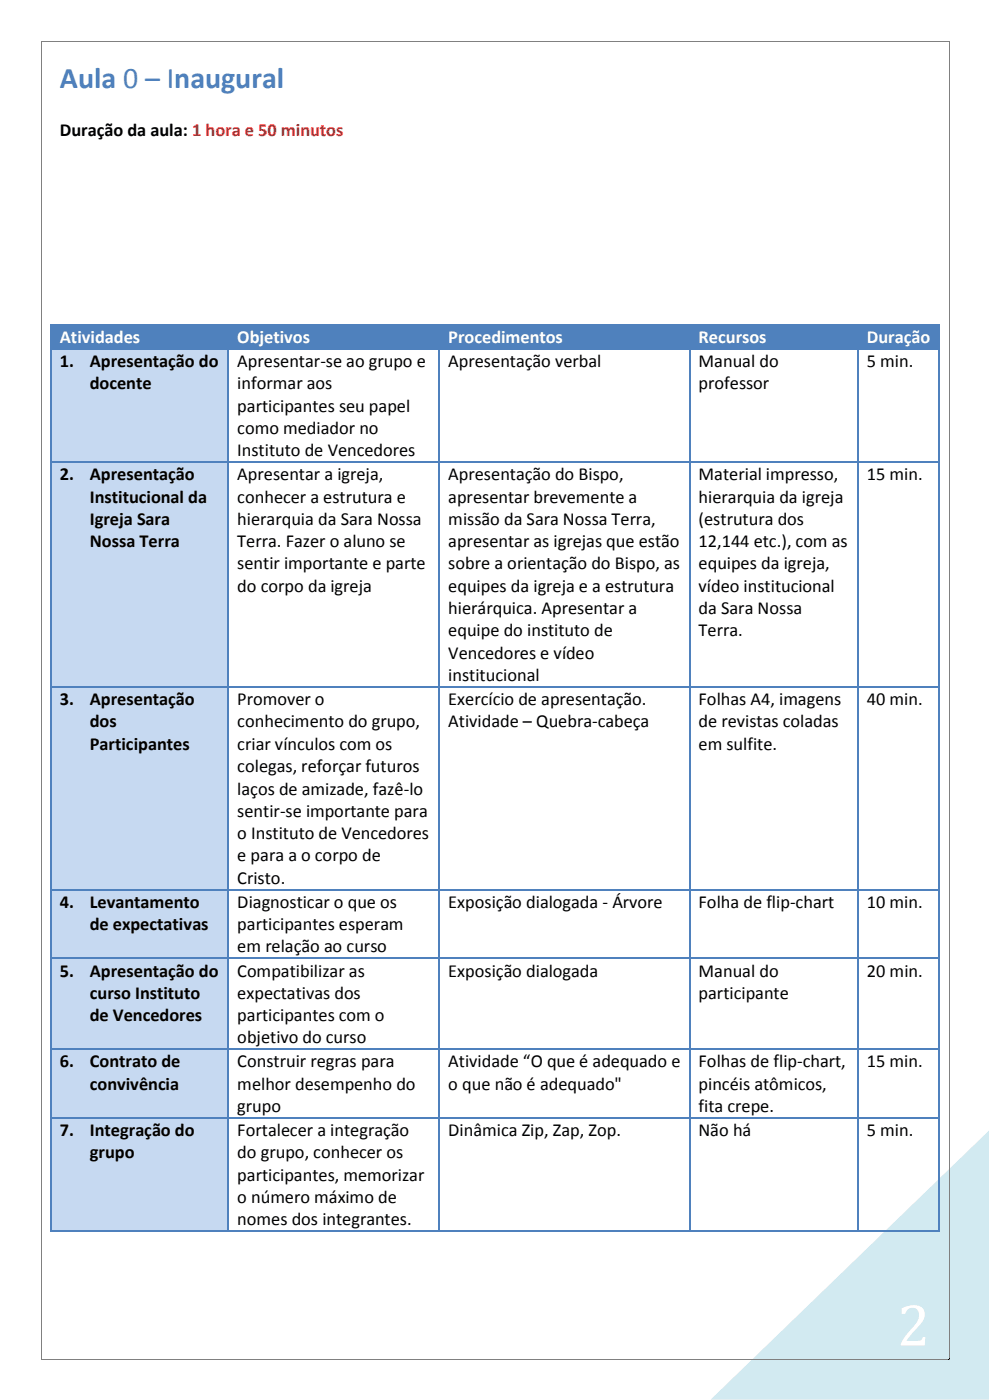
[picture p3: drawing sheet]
<svg xmlns="http://www.w3.org/2000/svg" width="210mm" height="297mm" viewBox="0 0 210 297" stroke-linecap="round" stroke-linejoin="round" font-family="sans-serif">
<defs><g id="words">
<text font-size="12.7" fill="#fff" x="190.3" y="285.5">2</text>
<text font-size="6.3" fill="#4f81bd" x="12.7" y="18.8">Aula 0 – Inaugural</text>
<g font-size="3.9">
<text x="12.7" y="28.8">Duração da aula: 1 hora e 50 minutos</text>
<text x="12.7" y="77.8">1.</text>
<text x="19" y="77.8">Apresentação do</text>
<text x="50.3" y="77.8">Apresentar-se ao grupo e</text>
<text x="95.1" y="77.8">Apresentação verbal</text>
<text x="148.2" y="77.8">Manual do</text>
<text x="183.9" y="77.8">5 min.</text>
<text x="19" y="82.6">docente</text>
<text x="50.3" y="82.6">informar aos</text>
<text x="148.2" y="82.6">professor</text>
<text x="50.3" y="87.3">participantes seu papel</text>
<text x="50.3" y="92.1">como mediador no</text>
<text x="12.7" y="101.9">2.</text>
<text x="19" y="101.9">Apresentação</text>
<text x="50.3" y="96.8">Instituto de Vencedores</text>
<text x="50.3" y="101.9">Apresentar a igreja,</text>
<text x="95.1" y="101.9">Apresentação do Bispo,</text>
<text x="148.2" y="101.9">Material impresso,</text>
<text x="183.9" y="101.9">15 min.</text>
<text x="19" y="106.6">Institucional da</text>
<text x="50.3" y="106.6">conhecer a estrutura e</text>
<text x="95.1" y="106.6">apresentar brevemente a</text>
<text x="148.2" y="106.6">hierarquia da igreja</text>
<text x="19" y="111.4">Igreja Sara</text>
<text x="50.3" y="111.4">hierarquia da Sara Nossa</text>
<text x="95.1" y="111.4">missão da Sara Nossa Terra,</text>
<text x="148.2" y="111.4">(estrutura dos</text>
<text x="19" y="116.1">Nossa Terra</text>
<text x="50.3" y="116.1">Terra. Fazer o aluno se</text>
<text x="95.1" y="116.1">apresentar as igrejas que estão</text>
<text x="148.2" y="116.1">12,144 etc.), com as</text>
<text x="50.3" y="120.8">sentir importante e parte</text>
<text x="50.3" y="125.5">do corpo da igreja</text>
<text x="95.1" y="120.8">sobre a orientação do Bispo, as</text>
<text x="95.1" y="125.5">equipes da igreja e a estrutura</text>
<text x="148.2" y="120.8">equipes da igreja,</text>
<text x="148.2" y="125.5">vídeo institucional</text>
<text x="95.1" y="130.3">hierárquica. Apresentar a</text>
<text x="148.2" y="130.3">da Sara Nossa</text>
<text x="95.1" y="135">equipe do instituto de</text>
<text x="148.2" y="135">Terra.</text>
<text x="95.1" y="139.8">Vencedores e vídeo</text>
<text x="12.7" y="149.6">3.</text>
<text x="19" y="149.6">Apresentação</text>
<text x="50.3" y="149.6">Promover o</text>
<text x="95.1" y="144.5">institucional</text>
<text x="95.1" y="149.6">Exercício de apresentação.</text>
<text x="148.2" y="149.6">Folhas A4, imagens</text>
<text x="183.9" y="149.6">40 min.</text>
<text x="19" y="154.3">dos</text>
<text x="50.3" y="154.3">conhecimento do grupo,</text>
<text x="95.1" y="154.3">Atividade – Quebra-cabeça</text>
<text x="148.2" y="154.3">de revistas coladas</text>
<text x="19" y="159.1">Participantes</text>
<text x="50.3" y="159.1">criar vínculos com os</text>
<text x="148.2" y="159.1">em sulfite.</text>
<text x="50.3" y="163.8">colegas, reforçar futuros</text>
<text x="50.3" y="168.6">laços de amizade, fazê-lo</text>
<text x="50.3" y="173.3">sentir-se importante para</text>
<text x="50.3" y="178">o Instituto de Vencedores</text>
<text x="50.3" y="182.7">e para a o corpo de</text>
<text x="50.3" y="187.5">Cristo.</text>
<text x="12.7" y="192.6">4.</text>
<text x="19" y="192.6">Levantamento</text>
<text x="19" y="197.3">de expectativas</text>
<text x="50.3" y="192.6">Diagnosticar o que os</text>
<text x="50.3" y="197.3">participantes esperam</text>
<text x="95.1" y="192.6">Exposição dialogada - Árvore</text>
<text x="148.2" y="192.6">Folha de flip-chart</text>
<text x="183.9" y="192.6">10 min.</text>
<text x="50.3" y="202">em relação ao curso</text>
<text x="12.7" y="207.2">5.</text>
<text x="19" y="207.2">Apresentação do</text>
<text x="50.3" y="207.2">Compatibilizar as</text>
<text x="95.1" y="207.2">Exposição dialogada</text>
<text x="148.2" y="207.2">Manual do</text>
<text x="183.9" y="207.2">20 min.</text>
<text x="19" y="211.9">curso Instituto</text>
<text x="50.3" y="211.9">expectativas dos</text>
<text x="148.2" y="211.9">participante</text>
<text x="19" y="216.6">de Vencedores</text>
<text x="50.3" y="216.6">participantes com o</text>
<text x="50.3" y="221.4">objetivo do curso</text>
<text x="12.7" y="226.4">6.</text>
<text x="19" y="226.4">Contrato de</text>
<text x="50.3" y="226.4">Construir regras para</text>
<text x="95.1" y="226.4">Atividade “O que é adequado e</text>
<text x="148.2" y="226.4">Folhas de flip-chart,</text>
<text x="183.9" y="226.4">15 min.</text>
<text x="19" y="231.2">convivência</text>
<text x="50.3" y="231.2">melhor desempenho do</text>
<text x="95.1" y="231.2">o que não é adequado&quot;</text>
<text x="148.2" y="231.2">pincéis atômicos,</text>
<text x="50.3" y="235.9">grupo</text>
<text x="148.2" y="235.9">fita crepe.</text>
<text x="12.7" y="241">7.</text>
<text x="19" y="241">Integração do</text>
<text x="19" y="245.7">grupo</text>
<text x="50.3" y="241">Fortalecer a integração</text>
<text x="50.3" y="245.7">do grupo, conhecer os</text>
<text x="95.1" y="241">Dinâmica Zip, Zap, Zop.</text>
<text x="148.2" y="241">Não há</text>
<text x="183.9" y="241">5 min.</text>
<text x="50.3" y="250.5">participantes, memorizar</text>
<text x="50.3" y="255.2">o número máximo de</text>
<text x="50.3" y="260">nomes dos integrantes.</text>
</g>
<g font-size="3.9" fill="#fff">
<text x="12.7" y="72.7">Atividades</text>
<text x="50.3" y="72.7">Objetivos</text>
<text x="95.1" y="72.7">Procedimentos</text>
<text x="148.2" y="72.7">Recursos</text>
<text x="183.9" y="72.7">Duração</text>
</g>
</g></defs>
<path d="M150.7 296.9l59.1-57v57z" fill="#d2eaf1"/>
<g fill="#4f81bd">
<path d="M11 69.1h1.7v4.7h-1.7z" fill-rule="evenodd"/>
<path d="M46.5 69.1h1.9v4.7h-1.9z" fill-rule="evenodd"/>
<path d="M12.7 69.1h33.8v4.7h-33.8z" fill-rule="evenodd"/>
<path d="M48.6 69.1h1.7v4.7h-1.7z" fill-rule="evenodd"/>
<path d="M91.3 69.1h1.7v4.7h-1.7z" fill-rule="evenodd"/>
<path d="M50.3 69.1h41v4.7h-41z" fill-rule="evenodd"/>
<path d="M93.2 69.1h1.9v4.7h-1.9z" fill-rule="evenodd"/>
<path d="M144.4 69.1h1.9v4.7h-1.9z" fill-rule="evenodd"/>
<path d="M95.1 69.1h49.3v4.7h-49.3z" fill-rule="evenodd"/>
<path d="M146.5 69.1h1.7v4.7h-1.7z" fill-rule="evenodd"/>
<path d="M180.1 69.1h1.7v4.7h-1.7z" fill-rule="evenodd"/>
<path d="M148.2 69.1h31.9v4.7h-31.9z" fill-rule="evenodd"/>
<path d="M182 69.1h1.9v4.7h-1.9z" fill-rule="evenodd"/>
<path d="M197.4 69.1h1.7v4.7h-1.7z" fill-rule="evenodd"/>
<path d="M183.9 69.1h13.5v4.7h-13.5z" fill-rule="evenodd"/>
<path d="M10.6 68.7h.4v.4h-.4z" fill-rule="evenodd"/>
<path d="M10.6 68.7h.4v.4h-.4z" fill-rule="evenodd"/>
</g>
<path d="M11 68.9h37.3" fill="none" stroke="#4f81bd" stroke-width=".34"/>
<path d="M48.3 68.7h.3v.4h-.3z" fill-rule="evenodd" fill="#4f81bd"/>
<path d="M48.6 68.9h44.4" fill="none" stroke="#4f81bd" stroke-width=".34"/>
<path d="M93 68.7h.4v.4h-.4z" fill-rule="evenodd" fill="#4f81bd"/>
<path d="M93.4 68.9h52.7" fill="none" stroke="#4f81bd" stroke-width=".34"/>
<path d="M146.1 68.7h.4v.4h-.4z" fill-rule="evenodd" fill="#4f81bd"/>
<path d="M146.5 68.9h35.3" fill="none" stroke="#4f81bd" stroke-width=".34"/>
<path d="M181.8 68.7h.4v.4h-.4z" fill-rule="evenodd" fill="#4f81bd"/>
<path d="M182.2 68.9h16.9" fill="none" stroke="#4f81bd" stroke-width=".34"/>
<g fill="#4f81bd">
<path d="M199.1 68.7h.3v.4h-.3z" fill-rule="evenodd"/>
<path d="M199.1 68.7h.3v.4h-.3z" fill-rule="evenodd"/>
</g>
<path d="M10.8 69.1v4.7M48.4 69.1v4.7M93.2 69.1v4.7M146.3 69.1v4.7M182 69.1v4.7M199.3 69.1v4.7" fill="none" stroke="#4f81bd" stroke-width=".34"/>
<g fill="#c6d9f1">
<path d="M11 74.2h1.7v14.2h-1.7z" fill-rule="evenodd"/>
<path d="M46.5 74.2h1.9v14.2h-1.9z" fill-rule="evenodd"/>
<path d="M11 88.4h37.4v9.4h-37.4z" fill-rule="evenodd"/>
<path d="M12.7 74.2h33.8v4.7h-33.8z" fill-rule="evenodd"/>
<path d="M12.7 78.9h33.8v4.8h-33.8z" fill-rule="evenodd"/>
<path d="M12.7 83.7h33.8v4.7h-33.8z" fill-rule="evenodd"/>
</g>
<path d="M10.6 73.8h.4v.4h-.4z" fill-rule="evenodd" fill="#4f81bd"/>
<path d="M11 74h37.3" fill="none" stroke="#4f81bd" stroke-width=".34"/>
<path d="M48.3 73.8h.3v.4h-.3z" fill-rule="evenodd" fill="#4f81bd"/>
<path d="M48.6 74h44.4" fill="none" stroke="#4f81bd" stroke-width=".34"/>
<path d="M93 73.8h.4v.4h-.4z" fill-rule="evenodd" fill="#4f81bd"/>
<path d="M93.4 74h52.7" fill="none" stroke="#4f81bd" stroke-width=".34"/>
<path d="M146.1 73.8h.4v.4h-.4z" fill-rule="evenodd" fill="#4f81bd"/>
<path d="M146.5 74h35.3" fill="none" stroke="#4f81bd" stroke-width=".34"/>
<path d="M181.8 73.8h.4v.4h-.4z" fill-rule="evenodd" fill="#4f81bd"/>
<path d="M182.2 74h16.9" fill="none" stroke="#4f81bd" stroke-width=".34"/>
<path d="M199.1 73.8h.3v.4h-.3z" fill-rule="evenodd" fill="#4f81bd"/>
<path d="M10.8 74.2v23.6M48.4 74.2v23.6M93.2 74.2v23.6M146.3 74.2v23.6M182 74.2v23.6M199.3 74.2v23.6" fill="none" stroke="#4f81bd" stroke-width=".34"/>
<g fill="#c6d9f1">
<path d="M11 98.2h1.7v19h-1.7z" fill-rule="evenodd"/>
<path d="M46.5 98.2h1.9v19h-1.9z" fill-rule="evenodd"/>
<path d="M11 117.2h37.4v28.4h-37.4z" fill-rule="evenodd"/>
<path d="M12.7 98.2h33.8v4.8h-33.8z" fill-rule="evenodd"/>
<path d="M12.7 103h33.8v4.7h-33.8z" fill-rule="evenodd"/>
<path d="M12.7 107.7h33.8v4.7h-33.8z" fill-rule="evenodd"/>
<path d="M12.7 112.4h33.8v4.8h-33.8z" fill-rule="evenodd"/>
</g>
<path d="M10.6 97.8h.4v.4h-.4z" fill-rule="evenodd" fill="#4f81bd"/>
<path d="M11 98h37.3" fill="none" stroke="#4f81bd" stroke-width=".34"/>
<path d="M48.3 97.8h.3v.4h-.3z" fill-rule="evenodd" fill="#4f81bd"/>
<path d="M48.6 98h44.4" fill="none" stroke="#4f81bd" stroke-width=".34"/>
<path d="M93 97.8h.4v.4h-.4z" fill-rule="evenodd" fill="#4f81bd"/>
<path d="M93.4 98h52.7" fill="none" stroke="#4f81bd" stroke-width=".34"/>
<path d="M146.1 97.8h.4v.4h-.4z" fill-rule="evenodd" fill="#4f81bd"/>
<path d="M146.5 98h35.3" fill="none" stroke="#4f81bd" stroke-width=".34"/>
<path d="M181.8 97.8h.4v.4h-.4z" fill-rule="evenodd" fill="#4f81bd"/>
<path d="M182.2 98h16.9" fill="none" stroke="#4f81bd" stroke-width=".34"/>
<path d="M199.1 97.8h.3v.4h-.3z" fill-rule="evenodd" fill="#4f81bd"/>
<path d="M10.8 98.2v47.4M48.4 98.2v47.4M93.2 98.2v47.4M146.3 98.2v47.4M182 98.2v47.4M199.3 98.2v47.4" fill="none" stroke="#4f81bd" stroke-width=".34"/>
<g fill="#c6d9f1">
<path d="M11 145.9h1.7v14.3h-1.7z" fill-rule="evenodd"/>
<path d="M46.5 145.9h1.9v14.3h-1.9z" fill-rule="evenodd"/>
<path d="M11 160.2h37.4v28.4h-37.4z" fill-rule="evenodd"/>
<path d="M12.7 145.9h33.8v4.8h-33.8z" fill-rule="evenodd"/>
<path d="M12.7 150.7h33.8v4.7h-33.8z" fill-rule="evenodd"/>
<path d="M12.7 155.4h33.8v4.8h-33.8z" fill-rule="evenodd"/>
</g>
<path d="M10.6 145.6h.4v.3h-.4z" fill-rule="evenodd" fill="#4f81bd"/>
<path d="M11 145.8h37.3" fill="none" stroke="#4f81bd" stroke-width=".34"/>
<path d="M48.3 145.6h.3v.3h-.3z" fill-rule="evenodd" fill="#4f81bd"/>
<path d="M48.6 145.8h44.4" fill="none" stroke="#4f81bd" stroke-width=".34"/>
<path d="M93 145.6h.4v.3h-.4z" fill-rule="evenodd" fill="#4f81bd"/>
<path d="M93.4 145.8h52.7" fill="none" stroke="#4f81bd" stroke-width=".34"/>
<path d="M146.1 145.6h.4v.3h-.4z" fill-rule="evenodd" fill="#4f81bd"/>
<path d="M146.5 145.8h35.3" fill="none" stroke="#4f81bd" stroke-width=".34"/>
<path d="M181.8 145.6h.4v.3h-.4z" fill-rule="evenodd" fill="#4f81bd"/>
<path d="M182.2 145.8h16.9" fill="none" stroke="#4f81bd" stroke-width=".34"/>
<path d="M199.1 145.6h.3v.3h-.3z" fill-rule="evenodd" fill="#4f81bd"/>
<path d="M10.8 145.9v42.7M48.4 145.9v42.7M93.2 145.9v42.7M146.3 145.9v42.7M182 145.9v42.7M199.3 145.9v42.7" fill="none" stroke="#4f81bd" stroke-width=".34"/>
<g fill="#c6d9f1">
<path d="M11 188.9h1.7v9.5h-1.7z" fill-rule="evenodd"/>
<path d="M46.5 188.9h1.9v9.5h-1.9z" fill-rule="evenodd"/>
<path d="M11 198.4h37.4v4.8h-37.4z" fill-rule="evenodd"/>
<path d="M12.7 188.9h33.8v4.8h-33.8z" fill-rule="evenodd"/>
<path d="M12.7 193.7h33.8v4.7h-33.8z" fill-rule="evenodd"/>
</g>
<path d="M10.6 188.6h.4v.3h-.4z" fill-rule="evenodd" fill="#4f81bd"/>
<path d="M11 188.7h37.3" fill="none" stroke="#4f81bd" stroke-width=".34"/>
<path d="M48.3 188.6h.3v.3h-.3z" fill-rule="evenodd" fill="#4f81bd"/>
<path d="M48.6 188.7h44.4" fill="none" stroke="#4f81bd" stroke-width=".34"/>
<path d="M93 188.6h.4v.3h-.4z" fill-rule="evenodd" fill="#4f81bd"/>
<path d="M93.4 188.7h52.7" fill="none" stroke="#4f81bd" stroke-width=".34"/>
<path d="M146.1 188.6h.4v.3h-.4z" fill-rule="evenodd" fill="#4f81bd"/>
<path d="M146.5 188.7h35.3" fill="none" stroke="#4f81bd" stroke-width=".34"/>
<path d="M181.8 188.6h.4v.3h-.4z" fill-rule="evenodd" fill="#4f81bd"/>
<path d="M182.2 188.7h16.9" fill="none" stroke="#4f81bd" stroke-width=".34"/>
<path d="M199.1 188.6h.3v.3h-.3z" fill-rule="evenodd" fill="#4f81bd"/>
<path d="M10.8 188.9v14.3M48.4 188.9v14.3M93.2 188.9v14.3M146.3 188.9v14.3M182 188.9v14.3M199.3 188.9v14.3" fill="none" stroke="#4f81bd" stroke-width=".34"/>
<g fill="#c6d9f1">
<path d="M11 203.5h1.7v14.2h-1.7z" fill-rule="evenodd"/>
<path d="M46.5 203.5h1.9v14.2h-1.9z" fill-rule="evenodd"/>
<path d="M11 217.7h37.4v4.8h-37.4z" fill-rule="evenodd"/>
<path d="M12.7 203.5h33.8v4.7h-33.8z" fill-rule="evenodd"/>
<path d="M12.7 208.2h33.8v4.8h-33.8z" fill-rule="evenodd"/>
<path d="M12.7 213h33.8v4.7h-33.8z" fill-rule="evenodd"/>
</g>
<path d="M10.6 203.2h.4v.3h-.4z" fill-rule="evenodd" fill="#4f81bd"/>
<path d="M11 203.3h37.3" fill="none" stroke="#4f81bd" stroke-width=".34"/>
<path d="M48.3 203.2h.3v.3h-.3z" fill-rule="evenodd" fill="#4f81bd"/>
<path d="M48.6 203.3h44.4" fill="none" stroke="#4f81bd" stroke-width=".34"/>
<path d="M93 203.2h.4v.3h-.4z" fill-rule="evenodd" fill="#4f81bd"/>
<path d="M93.4 203.3h52.7" fill="none" stroke="#4f81bd" stroke-width=".34"/>
<path d="M146.1 203.2h.4v.3h-.4z" fill-rule="evenodd" fill="#4f81bd"/>
<path d="M146.5 203.3h35.3" fill="none" stroke="#4f81bd" stroke-width=".34"/>
<path d="M181.8 203.2h.4v.3h-.4z" fill-rule="evenodd" fill="#4f81bd"/>
<path d="M182.2 203.3h16.9" fill="none" stroke="#4f81bd" stroke-width=".34"/>
<path d="M199.1 203.2h.3v.3h-.3z" fill-rule="evenodd" fill="#4f81bd"/>
<path d="M10.8 203.5v19M48.4 203.5v19M93.2 203.5v19M146.3 203.5v19M182 203.5v19M199.3 203.5v19" fill="none" stroke="#4f81bd" stroke-width=".34"/>
<g fill="#c6d9f1">
<path d="M11 222.8h1.7v9.5h-1.7z" fill-rule="evenodd"/>
<path d="M46.5 222.8h1.9v9.5h-1.9z" fill-rule="evenodd"/>
<path d="M11 232.3h37.4v4.7h-37.4z" fill-rule="evenodd"/>
<path d="M12.7 222.8h33.8v4.7h-33.8z" fill-rule="evenodd"/>
<path d="M12.7 227.5h33.8v4.8h-33.8z" fill-rule="evenodd"/>
</g>
<path d="M10.6 222.5h.4v.3h-.4z" fill-rule="evenodd" fill="#4f81bd"/>
<path d="M11 222.6h37.3" fill="none" stroke="#4f81bd" stroke-width=".34"/>
<path d="M48.3 222.5h.3v.3h-.3z" fill-rule="evenodd" fill="#4f81bd"/>
<path d="M48.6 222.6h44.4" fill="none" stroke="#4f81bd" stroke-width=".34"/>
<path d="M93 222.5h.4v.3h-.4z" fill-rule="evenodd" fill="#4f81bd"/>
<path d="M93.4 222.6h52.7" fill="none" stroke="#4f81bd" stroke-width=".34"/>
<path d="M146.1 222.5h.4v.3h-.4z" fill-rule="evenodd" fill="#4f81bd"/>
<path d="M146.5 222.6h35.3" fill="none" stroke="#4f81bd" stroke-width=".34"/>
<path d="M181.8 222.5h.4v.3h-.4z" fill-rule="evenodd" fill="#4f81bd"/>
<path d="M182.2 222.6h16.9" fill="none" stroke="#4f81bd" stroke-width=".34"/>
<path d="M199.1 222.5h.3v.3h-.3z" fill-rule="evenodd" fill="#4f81bd"/>
<path d="M10.8 222.8v14.2M48.4 222.8v14.2M93.2 222.8v14.2M146.3 222.8v14.2M182 222.8v14.2M199.3 222.8v14.2" fill="none" stroke="#4f81bd" stroke-width=".34"/>
<g fill="#c6d9f1">
<path d="M11 237.4h1.7v9.4h-1.7z" fill-rule="evenodd"/>
<path d="M46.5 237.4h1.9v9.4h-1.9z" fill-rule="evenodd"/>
<path d="M11 246.8h37.4v14.3h-37.4z" fill-rule="evenodd"/>
<path d="M12.7 237.4h33.8v4.7h-33.8z" fill-rule="evenodd"/>
<path d="M12.7 242.1h33.8v4.7h-33.8z" fill-rule="evenodd"/>
</g>
<path d="M10.6 237h.4v.4h-.4z" fill-rule="evenodd" fill="#4f81bd"/>
<path d="M11 237.2h37.3" fill="none" stroke="#4f81bd" stroke-width=".34"/>
<path d="M48.3 237h.3v.4h-.3z" fill-rule="evenodd" fill="#4f81bd"/>
<path d="M48.6 237.2h44.4" fill="none" stroke="#4f81bd" stroke-width=".34"/>
<path d="M93 237h.4v.4h-.4z" fill-rule="evenodd" fill="#4f81bd"/>
<path d="M93.4 237.2h52.7" fill="none" stroke="#4f81bd" stroke-width=".34"/>
<path d="M146.1 237h.4v.4h-.4z" fill-rule="evenodd" fill="#4f81bd"/>
<path d="M146.5 237.2h35.3" fill="none" stroke="#4f81bd" stroke-width=".34"/>
<path d="M181.8 237h.4v.4h-.4z" fill-rule="evenodd" fill="#4f81bd"/>
<path d="M182.2 237.2h16.9" fill="none" stroke="#4f81bd" stroke-width=".34"/>
<path d="M199.1 237h.3v.4h-.3z" fill-rule="evenodd" fill="#4f81bd"/>
<path d="M10.8 237.4v23.7" fill="none" stroke="#4f81bd" stroke-width=".34"/>
<g fill="#4f81bd">
<path d="M10.6 261.1h.4v.3h-.4z" fill-rule="evenodd"/>
<path d="M10.6 261.1h.4v.3h-.4z" fill-rule="evenodd"/>
</g>
<path d="M48.4 237.4v23.7M11 261.2h37.3" fill="none" stroke="#4f81bd" stroke-width=".34"/>
<path d="M48.3 261.1h.3v.3h-.3z" fill-rule="evenodd" fill="#4f81bd"/>
<path d="M93.2 237.4v23.7M48.6 261.2h44.4" fill="none" stroke="#4f81bd" stroke-width=".34"/>
<path d="M93 261.1h.4v.3h-.4z" fill-rule="evenodd" fill="#4f81bd"/>
<path d="M146.3 237.4v23.7M93.4 261.2h52.7" fill="none" stroke="#4f81bd" stroke-width=".34"/>
<path d="M146.1 261.1h.4v.3h-.4z" fill-rule="evenodd" fill="#4f81bd"/>
<path d="M182 237.4v23.7M146.5 261.2h35.3" fill="none" stroke="#4f81bd" stroke-width=".34"/>
<path d="M181.8 261.1h.4v.3h-.4z" fill-rule="evenodd" fill="#4f81bd"/>
<path d="M199.3 237.4v23.7M182.2 261.2h16.9" fill="none" stroke="#4f81bd" stroke-width=".34"/>
<g fill="#4f81bd">
<path d="M199.1 261.1h.3v.3h-.3z" fill-rule="evenodd"/>
<path d="M199.1 261.1h.3v.3h-.3z" fill-rule="evenodd"/>
</g>
<g fill="#808080">
<path d="M8.6 8.6h.2v.2h-.2z" fill-rule="evenodd"/>
<path d="M8.6 8.6h.2v.2h-.2z" fill-rule="evenodd"/>
</g>
<path d="M8.8 8.7h192.4" fill="none" stroke="#808080" stroke-width=".21"/>
<g fill="#808080">
<path d="M201.2 8.6h.2v.2h-.2z" fill-rule="evenodd"/>
<path d="M201.2 8.6h.2v.2h-.2z" fill-rule="evenodd"/>
</g>
<path d="M8.7 8.8v279.4M201.3 8.8v279.4" fill="none" stroke="#808080" stroke-width=".21"/>
<path d="M201.5 8.8v279.4" fill="none" stroke="#000" stroke-width=".21"/>
<g fill="#808080">
<path d="M8.6 288.2h.2v.2h-.2z" fill-rule="evenodd"/>
<path d="M8.6 288.2h.2v.2h-.2z" fill-rule="evenodd"/>
</g>
<path d="M8.8 288.5h192.4" fill="none" stroke="#000" stroke-width=".21"/>
<path d="M8.8 288.3h192.4" fill="none" stroke="#808080" stroke-width=".21"/>
<g fill="#000">
<path d="M201.2 288.4h.4v.2h-.4z" fill-rule="evenodd"/>
<path d="M201.4 288.2h.2v.4h-.2z" fill-rule="evenodd"/>
</g>
<g fill="#808080">
<path d="M201.2 288.2h.2v.2h-.2z" fill-rule="evenodd"/>
<path d="M201.2 288.2h.2v.2h-.2z" fill-rule="evenodd"/>
</g>
<use href="#words"/>
</svg>
